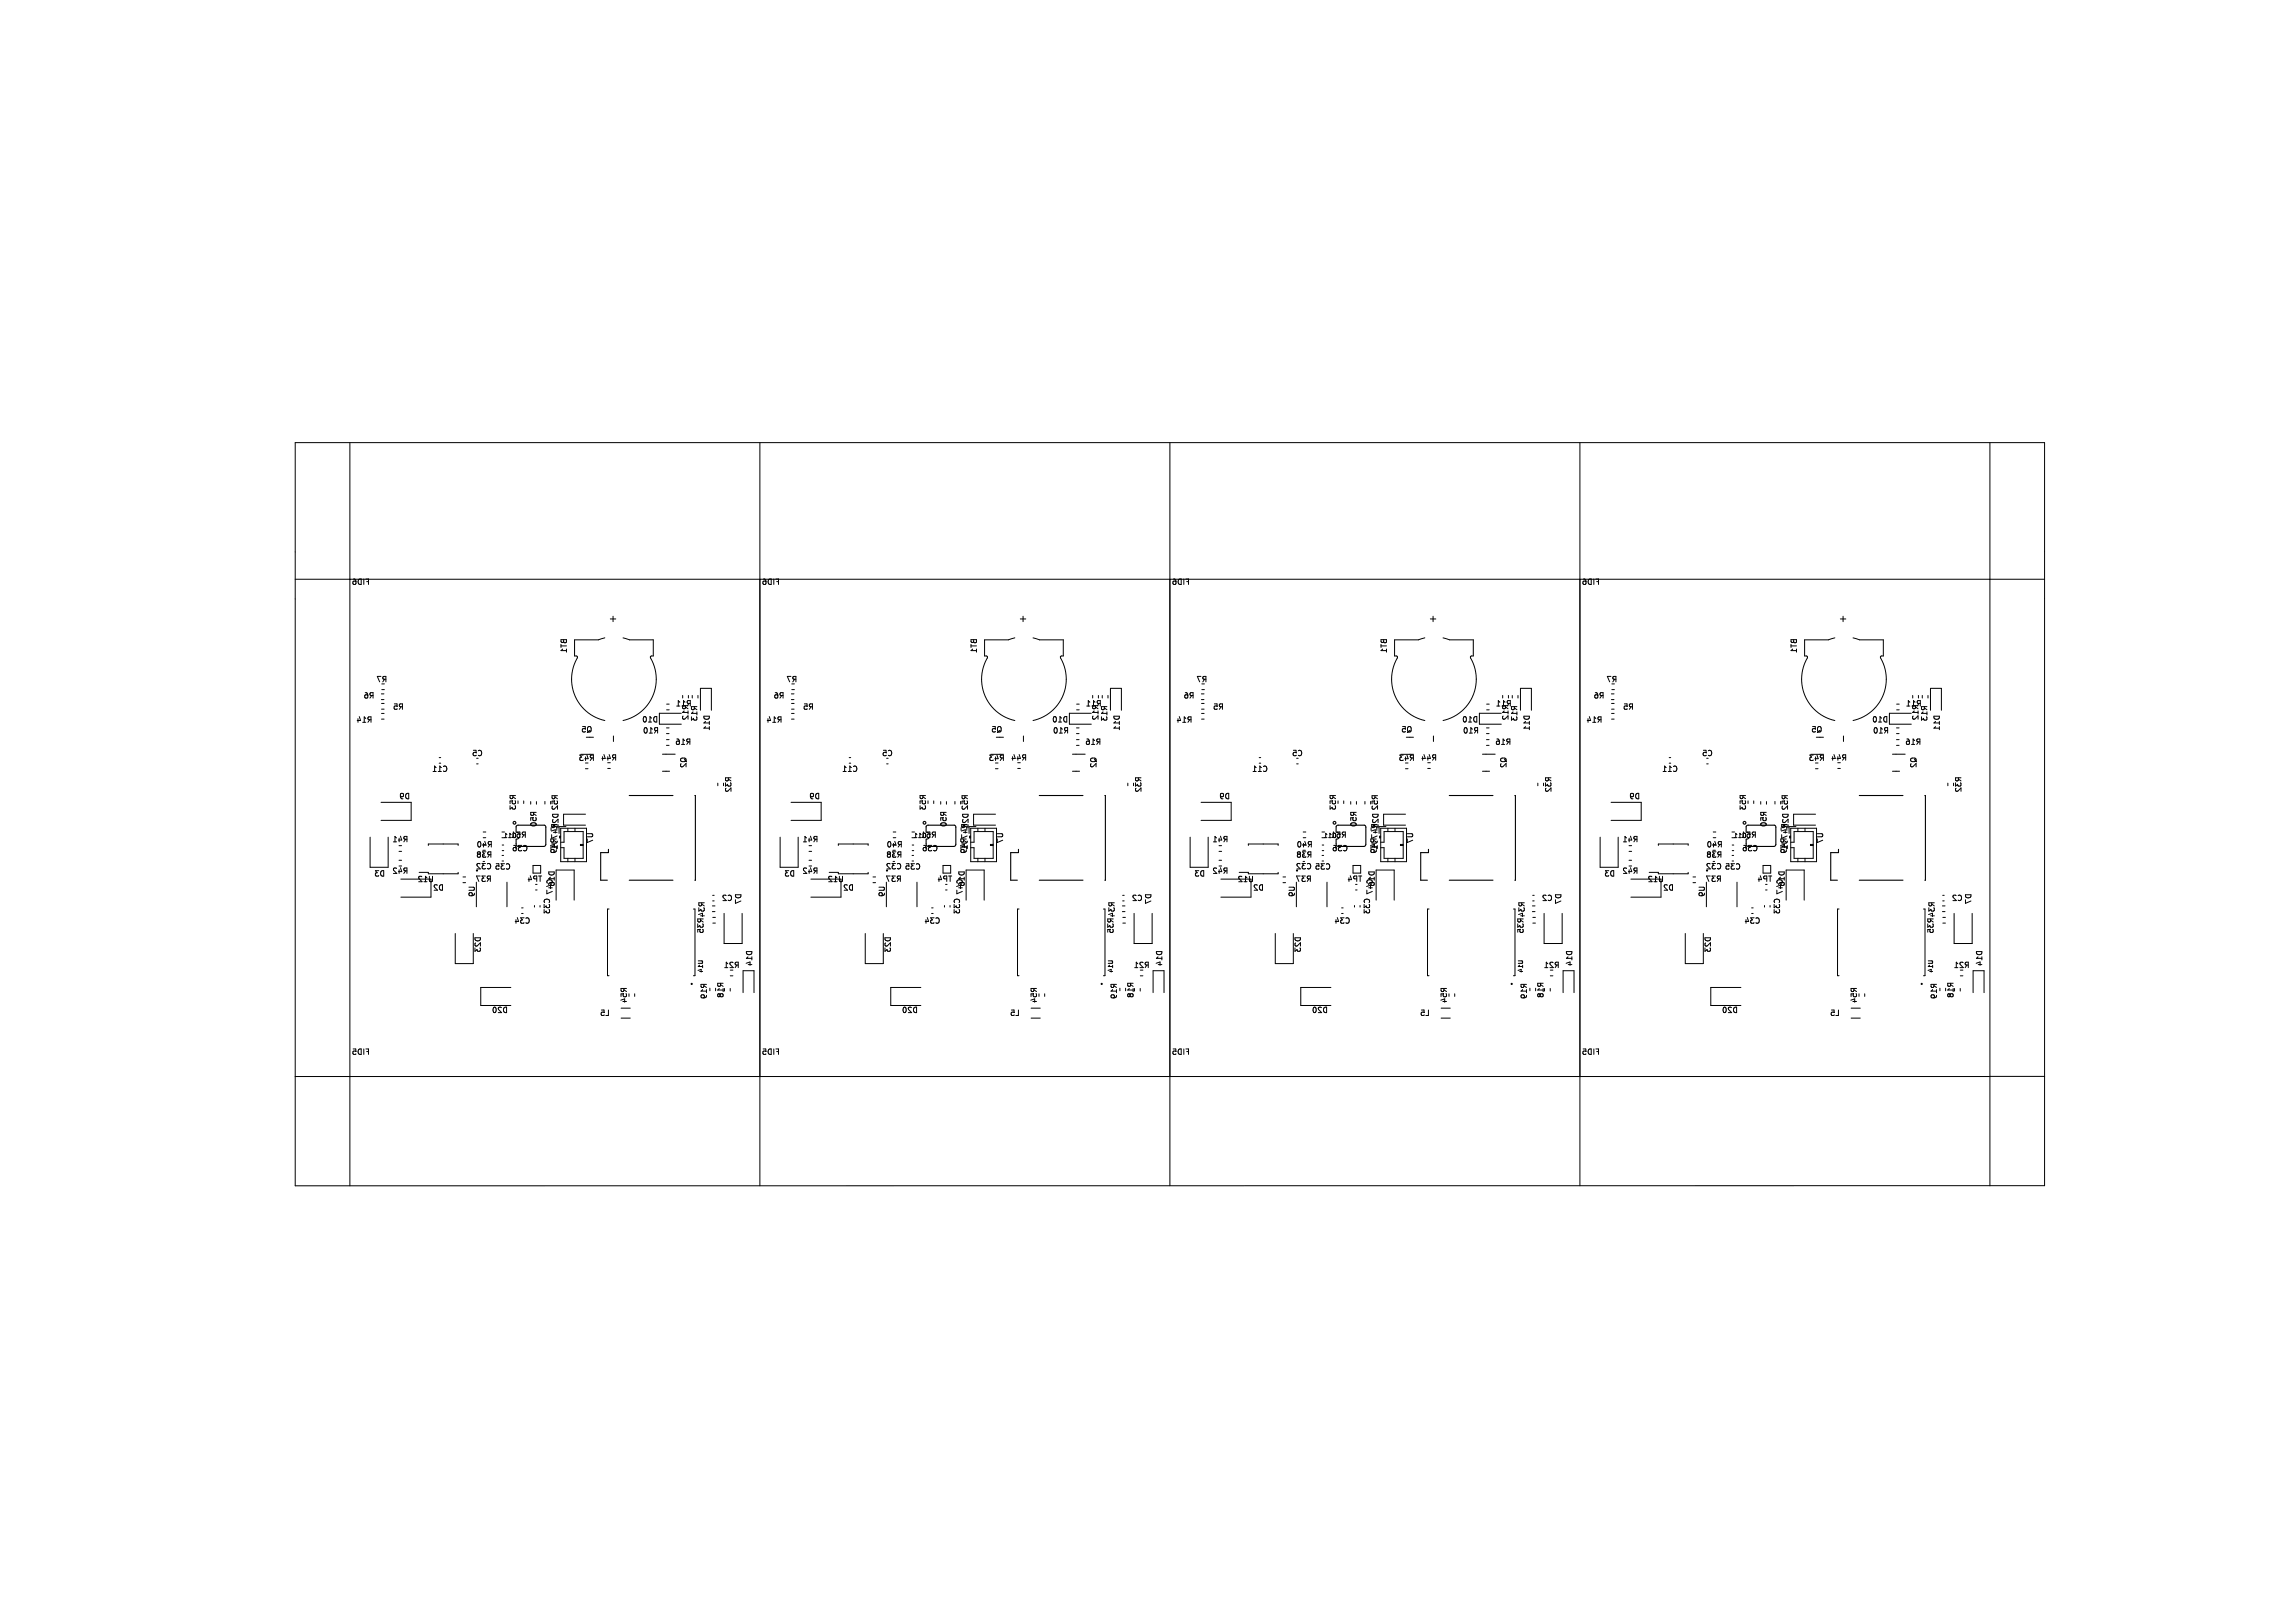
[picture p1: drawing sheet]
<svg xmlns="http://www.w3.org/2000/svg" width="420mm" height="297mm" viewBox="0 0 420 297" stroke-linecap="round" stroke-linejoin="round" font-family="sans-serif">
<defs><g id="words">
<g font-size="1.4">
<text x="64.3" y="107.2">FID6</text>
<text x="139.3" y="107.2">FID6</text>
<text x="214.3" y="107.2">FID6</text>
<text x="289.3" y="107.2">FID6</text>
<text x="103.9" y="119.6" transform="rotate(-90 103.9 119.6)">BT1</text>
<text x="178.9" y="119.6" transform="rotate(-90 178.9 119.6)">BT1</text>
<text x="253.9" y="119.6" transform="rotate(-90 253.9 119.6)">BT1</text>
<text x="328.9" y="119.6" transform="rotate(-90 328.9 119.6)">BT1</text>
<text x="68.8" y="125">R7</text>
<text x="143.8" y="125">R7</text>
<text x="218.8" y="125">R7</text>
<text x="293.8" y="125">R7</text>
<text x="66.4" y="128">R6</text>
<text x="71.8" y="130">R5</text>
<text x="123.5" y="129.4">R11</text>
<text x="126.1" y="131.9" transform="rotate(-90 126.1 131.9)">R12</text>
<text x="141.4" y="128">R6</text>
<text x="146.8" y="130">R5</text>
<text x="198.5" y="129.4">R11</text>
<text x="201.1" y="131.9" transform="rotate(-90 201.1 131.9)">R12</text>
<text x="216.4" y="128">R6</text>
<text x="221.8" y="130">R5</text>
<text x="273.5" y="129.4">R11</text>
<text x="276.1" y="131.9" transform="rotate(-90 276.1 131.9)">R12</text>
<text x="291.4" y="128">R6</text>
<text x="296.8" y="130">R5</text>
<text x="348.5" y="129.4">R11</text>
<text x="351.1" y="131.9" transform="rotate(-90 351.1 131.9)">R12</text>
<text x="65.1" y="132.4">R14</text>
<text x="106.2" y="134.2">Q5</text>
<text x="117.4" y="132.4">D10</text>
<text x="117.5" y="134.4">R10</text>
<text x="123.4" y="136.5">R16</text>
<text x="127.7" y="132.1" transform="rotate(-90 127.7 132.1)">R13</text>
<text x="130" y="133.8" transform="rotate(-90 130 133.8)">D11</text>
<text x="140.1" y="132.4">R14</text>
<text x="181.2" y="134.2">Q5</text>
<text x="192.4" y="132.4">D10</text>
<text x="192.5" y="134.4">R10</text>
<text x="198.4" y="136.5">R16</text>
<text x="202.7" y="132.1" transform="rotate(-90 202.7 132.1)">R13</text>
<text x="205" y="133.8" transform="rotate(-90 205 133.8)">D11</text>
<text x="215.1" y="132.4">R14</text>
<text x="256.2" y="134.2">Q5</text>
<text x="267.4" y="132.4">D10</text>
<text x="267.5" y="134.4">R10</text>
<text x="273.4" y="136.5">R16</text>
<text x="277.7" y="132.1" transform="rotate(-90 277.7 132.1)">R13</text>
<text x="280" y="133.8" transform="rotate(-90 280 133.8)">D11</text>
<text x="290.1" y="132.4">R14</text>
<text x="331.2" y="134.2">Q5</text>
<text x="342.4" y="132.4">D10</text>
<text x="342.5" y="134.4">R10</text>
<text x="348.4" y="136.5">R16</text>
<text x="352.7" y="132.1" transform="rotate(-90 352.7 132.1)">R13</text>
<text x="355" y="133.8" transform="rotate(-90 355 133.8)">D11</text>
<text x="78.9" y="141.4">C11</text>
<text x="86.3" y="138.5">C5</text>
<text x="105.8" y="139.4">R43</text>
<text x="109.9" y="139.4">R44</text>
<text x="125.7" y="140.6" transform="rotate(-90 125.7 140.6)">Q2</text>
<text x="153.9" y="141.4">C11</text>
<text x="161.3" y="138.5">C5</text>
<text x="180.8" y="139.4">R43</text>
<text x="184.9" y="139.4">R44</text>
<text x="200.7" y="140.6" transform="rotate(-90 200.7 140.6)">Q2</text>
<text x="228.9" y="141.4">C11</text>
<text x="236.3" y="138.5">C5</text>
<text x="255.8" y="139.4">R43</text>
<text x="259.9" y="139.4">R44</text>
<text x="275.7" y="140.6" transform="rotate(-90 275.7 140.6)">Q2</text>
<text x="303.9" y="141.4">C11</text>
<text x="311.3" y="138.5">C5</text>
<text x="330.8" y="139.4">R43</text>
<text x="334.9" y="139.4">R44</text>
<text x="350.7" y="140.6" transform="rotate(-90 350.7 140.6)">Q2</text>
<text x="73" y="146.4">D9</text>
<text x="94.5" y="148.3" transform="rotate(-90 94.5 148.3)">R53</text>
<text x="133.9" y="145.1" transform="rotate(-90 133.9 145.1)">R32</text>
<text x="148" y="146.4">D9</text>
<text x="169.5" y="148.3" transform="rotate(-90 169.5 148.3)">R53</text>
<text x="208.9" y="145.1" transform="rotate(-90 208.9 145.1)">R32</text>
<text x="223" y="146.4">D9</text>
<text x="244.5" y="148.3" transform="rotate(-90 244.5 148.3)">R53</text>
<text x="283.9" y="145.1" transform="rotate(-90 283.9 145.1)">R32</text>
<text x="298" y="146.4">D9</text>
<text x="319.5" y="148.3" transform="rotate(-90 319.5 148.3)">R53</text>
<text x="358.9" y="145.1" transform="rotate(-90 358.9 145.1)">R32</text>
<text x="71.7" y="154.3">R41</text>
<text x="87.1" y="155.2">R40</text>
<text x="93.3" y="153.5">R51</text>
<text x="93.6" y="155.9">C36</text>
<text x="98.3" y="151.4" transform="rotate(-90 98.3 151.4)">R50</text>
<text x="102.2" y="155.6" transform="rotate(-90 102.2 155.6)">J1</text>
<text x="102.3" y="151.8" transform="rotate(-90 102.3 151.8)">D21 R52</text>
<text x="108.7" y="154.4" transform="rotate(-90 108.7 154.4)">U7</text>
<text x="146.7" y="154.3">R41</text>
<text x="162.1" y="155.2">R40</text>
<text x="168.3" y="153.5">R51</text>
<text x="168.6" y="155.9">C36</text>
<text x="173.3" y="151.4" transform="rotate(-90 173.3 151.4)">R50</text>
<text x="177.2" y="155.6" transform="rotate(-90 177.2 155.6)">J1</text>
<text x="177.3" y="151.8" transform="rotate(-90 177.3 151.8)">D21 R52</text>
<text x="183.7" y="154.4" transform="rotate(-90 183.7 154.4)">U7</text>
<text x="221.7" y="154.3">R41</text>
<text x="237.1" y="155.2">R40</text>
<text x="243.3" y="153.5">R51</text>
<text x="243.6" y="155.9">C36</text>
<text x="248.3" y="151.4" transform="rotate(-90 248.3 151.4)">R50</text>
<text x="252.2" y="155.6" transform="rotate(-90 252.2 155.6)">J1</text>
<text x="252.3" y="151.8" transform="rotate(-90 252.3 151.8)">D21 R52</text>
<text x="258.7" y="154.4" transform="rotate(-90 258.7 154.4)">U7</text>
<text x="296.7" y="154.3">R41</text>
<text x="312.1" y="155.2">R40</text>
<text x="318.3" y="153.5">R51</text>
<text x="318.6" y="155.9">C36</text>
<text x="323.3" y="151.4" transform="rotate(-90 323.3 151.4)">R50</text>
<text x="327.2" y="155.6" transform="rotate(-90 327.2 155.6)">J1</text>
<text x="327.3" y="151.8" transform="rotate(-90 327.3 151.8)">D21 R52</text>
<text x="333.7" y="154.4" transform="rotate(-90 333.7 154.4)">U7</text>
<text x="68.4" y="160.6">D3</text>
<text x="71.7" y="160.1">R42</text>
<text x="76.3" y="161.6">U12</text>
<text x="86.9" y="161.5">R37</text>
<text x="87" y="159.2">C32 C35</text>
<text x="87" y="157.1">R38</text>
<text x="96.4" y="161.5">TP4</text>
<text x="102" y="156.3" transform="rotate(-90 102 156.3)">R49R47</text>
<text x="143.4" y="160.6">D3</text>
<text x="146.7" y="160.1">R42</text>
<text x="151.3" y="161.6">U12</text>
<text x="161.9" y="161.5">R37</text>
<text x="162" y="159.2">C32 C35</text>
<text x="162" y="157.1">R38</text>
<text x="171.4" y="161.5">TP4</text>
<text x="177" y="156.3" transform="rotate(-90 177 156.3)">R49R47</text>
<text x="218.4" y="160.6">D3</text>
<text x="221.7" y="160.1">R42</text>
<text x="226.3" y="161.6">U12</text>
<text x="236.9" y="161.5">R37</text>
<text x="237" y="159.2">C32 C35</text>
<text x="237" y="157.1">R38</text>
<text x="246.4" y="161.5">TP4</text>
<text x="252" y="156.3" transform="rotate(-90 252 156.3)">R49R47</text>
<text x="293.4" y="160.6">D3</text>
<text x="296.7" y="160.1">R42</text>
<text x="301.3" y="161.6">U12</text>
<text x="311.9" y="161.5">R37</text>
<text x="312" y="159.2">C32 C35</text>
<text x="312" y="157.1">R38</text>
<text x="321.4" y="161.5">TP4</text>
<text x="327" y="156.3" transform="rotate(-90 327 156.3)">R49R47</text>
<text x="79.1" y="163.1">D2</text>
<text x="87" y="164.2" transform="rotate(-90 87 164.2)">U9</text>
<text x="100.8" y="167.3" transform="rotate(-90 100.8 167.3)">C33</text>
<text x="101.3" y="163.8" transform="rotate(-90 101.3 163.8)">C47</text>
<text x="101.6" y="162.3" transform="rotate(-90 101.6 162.3)">D16</text>
<text x="132" y="165">C2</text>
<text x="135.8" y="165.5" transform="rotate(-90 135.8 165.5)">D7</text>
<text x="154.1" y="163.1">D2</text>
<text x="162" y="164.2" transform="rotate(-90 162 164.2)">U9</text>
<text x="175.8" y="167.3" transform="rotate(-90 175.8 167.3)">C33</text>
<text x="176.3" y="163.8" transform="rotate(-90 176.3 163.8)">C47</text>
<text x="176.6" y="162.3" transform="rotate(-90 176.6 162.3)">D16</text>
<text x="207" y="165">C2</text>
<text x="210.8" y="165.5" transform="rotate(-90 210.8 165.5)">D7</text>
<text x="229.1" y="163.1">D2</text>
<text x="237" y="164.2" transform="rotate(-90 237 164.2)">U9</text>
<text x="250.8" y="167.3" transform="rotate(-90 250.8 167.3)">C33</text>
<text x="251.3" y="163.8" transform="rotate(-90 251.3 163.8)">C47</text>
<text x="251.6" y="162.3" transform="rotate(-90 251.6 162.3)">D16</text>
<text x="282" y="165">C2</text>
<text x="285.8" y="165.5" transform="rotate(-90 285.8 165.5)">D7</text>
<text x="304.1" y="163.1">D2</text>
<text x="312" y="164.2" transform="rotate(-90 312 164.2)">U9</text>
<text x="325.8" y="167.3" transform="rotate(-90 325.8 167.3)">C33</text>
<text x="326.3" y="163.8" transform="rotate(-90 326.3 163.8)">C47</text>
<text x="326.6" y="162.3" transform="rotate(-90 326.6 162.3)">D16</text>
<text x="357" y="165">C2</text>
<text x="360.8" y="165.5" transform="rotate(-90 360.8 165.5)">D7</text>
<text x="94" y="169.2">C34</text>
<text x="128.9" y="170.9" transform="rotate(-90 128.9 170.9)">R35 R34</text>
<text x="169" y="169.2">C34</text>
<text x="203.9" y="170.9" transform="rotate(-90 203.9 170.9)">R35 R34</text>
<text x="244" y="169.2">C34</text>
<text x="278.9" y="170.9" transform="rotate(-90 278.9 170.9)">R35 R34</text>
<text x="319" y="169.2">C34</text>
<text x="353.9" y="170.9" transform="rotate(-90 353.9 170.9)">R35 R34</text>
<text x="88.1" y="174.4" transform="rotate(-90 88.1 174.4)">D23</text>
<text x="132.3" y="177.3">R21</text>
<text x="137.8" y="176.9" transform="rotate(-90 137.8 176.9)">D14</text>
<text x="163.1" y="174.4" transform="rotate(-90 163.1 174.4)">D23</text>
<text x="207.3" y="177.3">R21</text>
<text x="212.8" y="176.9" transform="rotate(-90 212.8 176.9)">D14</text>
<text x="238.1" y="174.4" transform="rotate(-90 238.1 174.4)">D23</text>
<text x="282.3" y="177.3">R21</text>
<text x="287.8" y="176.9" transform="rotate(-90 287.8 176.9)">D14</text>
<text x="313.1" y="174.4" transform="rotate(-90 313.1 174.4)">D23</text>
<text x="357.3" y="177.3">R21</text>
<text x="362.8" y="176.9" transform="rotate(-90 362.8 176.9)">D14</text>
<text x="89.9" y="185.5">D20</text>
<text x="114.8" y="183.6" transform="rotate(-90 114.8 183.6)">R54</text>
<text x="129.5" y="182.9" transform="rotate(-90 129.5 182.9)">R19</text>
<text x="132.5" y="182.7" transform="rotate(-90 132.5 182.7)">R18</text>
<text x="164.9" y="185.5">D20</text>
<text x="189.8" y="183.6" transform="rotate(-90 189.8 183.6)">R54</text>
<text x="204.5" y="182.9" transform="rotate(-90 204.5 182.9)">R19</text>
<text x="207.5" y="182.7" transform="rotate(-90 207.5 182.7)">R18</text>
<text x="239.9" y="185.5">D20</text>
<text x="264.8" y="183.6" transform="rotate(-90 264.8 183.6)">R54</text>
<text x="279.5" y="182.9" transform="rotate(-90 279.5 182.9)">R19</text>
<text x="282.5" y="182.7" transform="rotate(-90 282.5 182.7)">R18</text>
<text x="314.9" y="185.5">D20</text>
<text x="339.8" y="183.6" transform="rotate(-90 339.8 183.6)">R54</text>
<text x="354.5" y="182.9" transform="rotate(-90 354.5 182.9)">R19</text>
<text x="357.5" y="182.7" transform="rotate(-90 357.5 182.7)">R18</text>
<text x="109.7" y="186.1">L5</text>
<text x="184.7" y="186.1">L5</text>
<text x="259.7" y="186.1">L5</text>
<text x="334.7" y="186.1">L5</text>
<text x="64.3" y="193.2">FID5</text>
<text x="139.3" y="193.2">FID5</text>
<text x="214.3" y="193.2">FID5</text>
<text x="289.3" y="193.2">FID5</text>
</g>
<g font-size="1.1">
<text x="92" y="153.5">U11</text>
<text x="167" y="153.5">U11</text>
<text x="242" y="153.5">U11</text>
<text x="317" y="153.5">U11</text>
<text x="128.7" y="178.1" transform="rotate(-90 128.7 178.1)">U14</text>
<text x="203.7" y="178.1" transform="rotate(-90 203.7 178.1)">U14</text>
<text x="278.7" y="178.1" transform="rotate(-90 278.7 178.1)">U14</text>
<text x="353.7" y="178.1" transform="rotate(-90 353.7 178.1)">U14</text>
</g>
</g></defs>
<g fill="none" stroke="#000" stroke-width=".18">
<path d="M54 81h320v136h-320zM64 81v25M139 81v25M214 81v25M289 81v25M364 81v25h10M54 106h10M64 106h75v91h-75zM110.6 116.7l-1.1 .4h-4.4v2.9l.4 .1 .1 .1a7.9 7.9 0 0 0 5 11.7M111.6 113.3h1M112.1 112.8v1M114 116.7l1.1 .4h4.4v2.9h-.4l-.1 .2a7.8 7.8 0 0 1-5 11.7"/>
<path d="M139 106h75v91h-75zM185.6 116.7l-1.2 .4h-4.3v2.9l.4 .1 .1 .1a7.9 7.9 0 0 0 5 11.7M186.6 113.3h1M187.1 112.8v1M189 116.7l1.1 .4h4.4v2.9h-.4l-.1 .2a7.8 7.8 0 0 1-5 11.7M214 106h75v91h-75zM260.6 116.7l-1.1 .4h-4.4v2.9l.4 .1 .1 .1a7.9 7.9 0 0 0 5 11.7M261.6 113.3h1M262.1 112.8v1M264 116.7l1.2 .4h4.3v2.9h-.4l-.1 .2a7.8 7.8 0 0 1-5 11.7M289 106h75v91h-75zM335.6 116.7l-1.2 .4h-4.3v2.9l.4 .1 .1 .1a7.9 7.9 0 0 0 5 11.7"/>
<path d="M336.6 113.3h1M337.1 112.8v1M339 116.7l1.1 .4h4.4v2.9h-.4l-.1 .2a7.8 7.8 0 0 1-5 11.7M69.8 128h.4M69.8 127h.4M69.8 131.6h.5M69.8 130.6h.5M69.8 129.8h.5M69.8 128.7h.5M69.8 126.2h.5M80.3 138.6h.3M80.3 139.7h.3"/>
<path d="M87.2 139.8h.3M107.2 134.9h1.3M112.2 134.7v1M121.2 138h2.3M121.9 134.2h.5M121.9 133.2h.5M121.9 136.4h.5M121.9 135.4h.5M121.9 128.9h.5M121.9 129.9h.5M124.6 130.5h-4v2h4M124.9 127.3v.4"/>
<path d="M125.9 127.3v.4M126.6 127.3v.4M127.7 127.3v.4M128.1 130v-4h2v4M144.8 128h.4M144.8 127h.4M144.8 131.6h.5M144.8 130.6h.5M144.8 129.8h.5M144.8 128.7h.5M144.8 126.2h.5M155.3 138.6h.3"/>
<path d="M155.3 139.7h.3M162.2 139.8h.3M182.3 134.9h1.3M187.2 134.7v1M196.2 138h2.3M196.9 134.2h.5M196.9 133.2h.5M196.9 136.4h.5M196.9 135.4h.5M196.9 128.9h.5M196.9 129.9h.5M199.6 130.5h-4v2h4"/>
<path d="M199.9 127.3v.4M200.9 127.3v.4M201.6 127.3v.4M202.7 127.3v.4M203.1 130v-4h2v4M219.8 128h.4M219.8 127h.4M219.8 131.6h.5M219.8 130.6h.5M219.8 129.8h.5M219.8 128.7h.5M219.8 126.2h.5"/>
<path d="M230.3 138.6h.3M230.3 139.7h.3M237.2 139.8h.3M257.3 134.9h1.2M262.2 134.7v1M271.2 138h2.3M271.9 134.2h.5M271.9 133.2h.5M271.9 136.4h.5M271.9 135.4h.5M271.9 128.9h.5M271.9 129.9h.5"/>
<path d="M274.6 130.5h-4v2h4M274.9 127.3v.4M275.9 127.3v.4M276.6 127.3v.4M277.7 127.3v.4M278.1 130v-4h2v4M294.8 128h.4M294.8 127h.4M294.8 131.6h.5M294.8 130.6h.5M294.8 129.8h.5M294.8 128.7h.5"/>
<path d="M294.8 126.2h.5M305.3 138.6h.3M305.3 139.7h.3M312.2 139.8h.3M332.2 134.9h1.4M337.2 134.7v1M346.2 138h2.3M346.9 134.2h.5M346.9 133.2h.5M346.9 136.4h.5M346.9 135.4h.5M346.9 128.9h.5"/>
<path d="M346.9 129.9h.5M349.6 130.5h-4v2h4M349.9 127.3v.4M350.9 127.3v.4M351.6 127.3v.4M352.7 127.3v.4M353.1 130v-4h2v4M67.7 153.2v5.5h3.3v-5.5M69.7 146.8h5.5v3.3h-5.5M73 157.4h.5M73 158.5h.5M73 155.8h.5"/>
<path d="M76.7 159.6h1.7v.3h5.4v-.3M78.4 154.7v-.2h5.4v.2M81.7 140.4v.5M88.4 157.6h.2M88.4 153.3h.5M88.4 152.3h.5M91.8 152.3h.5M91.8 156.5h.3M91.8 157.6h.3M91.9 154.6h.2M91.9 155.7h.2M95.8 146.6v.4"/>
<path d="M97.1 146.7v.5M97.5 158.4h1.4v1.4h-1.4zM98.1 146.7v.5M99.7 146.7v.4M100.7 146.7v.4M102.3 151.3h1.2M102.6 151.6h4.7v6.1h-4.7zM102.6 154.1h.6v-1.9h3.5v4.9h-3.5v-2h-.6M103.9 151.6v.6M103.9 157.1v.6M105.2 151.6v.6M105.2 157.1v.6"/>
<path d="M106.2 154.6h.5M106.7 154.5h-.5v.2h.5M107.1 140.7h.5M107.1 149h-4v2h4M111.2 140.6h.4M121.2 141.1h1.3M131.3 143.3v.5M132.3 143.3v.5M142.7 153.2v5.5h3.3v-5.5M144.7 146.8h5.5v3.3h-5.5M148 157.4h.5M148 158.5h.5"/>
<path d="M148 155.8h.5M151.7 159.6h1.6v.3h5.5v-.3M153.3 154.7v-.2h5.5v.2M156.7 140.4v.5M163.4 157.6h.2M163.4 153.3h.5M163.4 152.3h.5M166.8 152.3h.5M166.8 156.5h.3M166.8 157.6h.3M166.9 154.6h.2M166.9 155.7h.2"/>
<path d="M170.8 146.6v.4M172.1 146.7v.5M172.5 158.4h1.4v1.4h-1.4zM173.1 146.7v.5M174.7 146.7v.4M175.7 146.7v.4M177.3 151.3h1.2M177.6 151.6h4.7v6.1h-4.7zM177.6 154.1h.6v-1.9h3.5v4.9h-3.5v-2h-.6M178.9 151.6v.6M178.9 157.1v.6M180.2 151.6v.6"/>
<path d="M180.2 157.1v.6M181.2 154.6h.5M181.7 154.5h-.5v.2h.5M182.1 140.7h.5M182.1 149h-4v2h4M186.2 140.6h.4M196.2 141.1h1.3M206.3 143.3v.5M207.3 143.3v.5M217.7 153.2v5.5h3.3v-5.5M219.7 146.8h5.5v3.3h-5.5M223 157.4h.5"/>
<path d="M223 158.5h.5M223 155.8h.5M226.7 159.6h1.7v.3h5.4v-.3M228.4 154.7v-.2h5.4v.2M231.7 140.4v.5M238.4 157.6h.2M238.4 153.3h.5M238.4 152.3h.5M241.8 152.3h.5M241.8 156.5h.3M241.8 157.6h.3M241.9 154.6h.2"/>
<path d="M241.9 155.7h.2M245.8 146.6v.4M247.1 146.7v.5M247.5 158.4h1.4v1.4h-1.4zM248.1 146.7v.5M249.7 146.7v.4M250.7 146.7v.4M252.3 151.3h1.2M252.6 151.6h4.7v6.1h-4.7zM252.6 154.1h.6v-1.9h3.5v4.9h-3.5v-2h-.6M253.9 151.6v.6M253.9 157.1v.6"/>
<path d="M255.2 151.6v.6M255.2 157.1v.6M256.2 154.6h.5M256.7 154.5h-.5v.2h.5M257.1 140.7h.5M257.1 149h-4v2h4M261.2 140.6h.4M271.2 141.1h1.3M281.3 143.3v.5M282.3 143.3v.5M292.7 153.2v5.5h3.3v-5.5M294.7 146.8h5.5v3.3h-5.5"/>
<path d="M298 157.4h.5M298 158.5h.5M298 155.8h.5M301.7 159.6h1.6v.3h5.5v-.3M303.3 154.7v-.2h5.5v.2M306.7 140.4v.5M313.4 157.6h.2M313.4 153.3h.5M313.4 152.3h.5M316.8 152.3h.5M316.8 156.5h.3M316.8 157.6h.3"/>
<path d="M316.9 154.6h.2M316.9 155.7h.2M320.8 146.6v.4M322.1 146.7v.5M322.5 158.4h1.4v1.4h-1.4zM323.1 146.7v.5M324.7 146.7v.4M325.7 146.7v.4M327.3 151.3h1.2M327.6 151.6h4.7v6.1h-4.7zM327.6 154.1h.6v-1.9h3.5v4.9h-3.5v-2h-.6M328.9 151.6v.6"/>
<path d="M328.9 157.1v.6M330.2 151.6v.6M330.2 157.1v.6M331.2 154.6h.5M331.7 154.5h-.5v.2h.5M332.1 140.7h.5M332.1 149h-4v2h4M336.2 140.6h.4M346.2 141.1h1.3M356.3 143.3v.5M357.3 143.3v.5M73.3 160.9h5.5v3.3h-5.5"/>
<path d="M83.3 170.8v5.5h3.3v-5.5M84.7 161.5h.5M84.7 160.5h.5M87.1 161.4v4.5M92.7 161.4v4.5M95.4 167.2h.3M95.4 166.1h.3M97.8 165.7v.3M98 162.9h.2M98.8 165.7v.3M101.7 164.7v-5.5h3.3v5.5M111.4 166.3h-.3v12.3h.3"/>
<path d="M126.8 166.3h.3v12.3h-.3M130.3 166.8h.5M130.3 165.8h.5M130.4 163.8h.2M130.4 164.9h.2M130.4 168.9h.5M130.4 167.9h.5M132.5 167.2v5.5h3.3v-5.5M133.6 178.6h.5M148.3 160.9h5.5v3.3h-5.5M158.3 170.8v5.5h3.3v-5.5M159.7 161.5h.5"/>
<path d="M159.7 160.5h.5M162.1 161.4v4.5M167.7 161.4v4.5M170.4 167.2h.3M170.4 166.1h.3M172.8 165.7v.3M173 162.9h.2M173.8 165.7v.3M176.7 164.7v-5.5h3.3v5.5M186.4 166.3h-.3v12.3h.3M201.8 166.3h.3v12.3h-.3M205.3 166.8h.5"/>
<path d="M205.3 165.8h.5M205.4 163.8h.2M205.4 164.9h.2M205.4 168.9h.5M205.4 167.9h.5M207.4 167.2v5.5h3.3v-5.5M208.6 178.6h.5M223.3 160.9h5.5v3.3h-5.5M233.3 170.8v5.5h3.3v-5.5M234.7 161.5h.5M234.7 160.5h.5M237.1 161.4v4.5"/>
<path d="M242.7 161.4v4.5M245.4 167.2h.3M245.4 166.1h.3M247.8 165.7v.3M248 162.9h.2M248.8 165.7v.3M251.7 164.7v-5.5h3.3v5.5M261.4 166.3h-.3v12.3h.3M276.8 166.3h.3v12.3h-.3M280.3 166.8h.5M280.3 165.8h.5M280.4 163.8h.2"/>
<path d="M280.4 164.9h.2M280.4 168.9h.5M280.4 167.9h.5M282.5 167.2v5.5h3.2v-5.5M283.6 178.6h.5M298.3 160.9h5.5v3.3h-5.5M308.3 170.8v5.5h3.3v-5.5M309.7 161.5h.5M309.7 160.5h.5M312.1 161.4v4.5M317.7 161.4v4.5M320.4 167.2h.3"/>
<path d="M320.4 166.1h.3M322.8 165.7v.3M323 162.9h.2M323.8 165.7v.3M326.7 164.7v-5.5h3.3v5.5M336.4 166.3h-.3v12.3h.3M351.8 166.3h.3v12.3h-.3M355.3 166.8h.5M355.3 165.8h.5M355.4 163.8h.2M355.4 164.9h.2M355.4 168.9h.5"/>
<path d="M355.4 167.9h.5M357.4 167.2v5.5h3.4v-5.5M358.6 178.6h.5M54 197h10v20M93.4 180.7h-5.5v3.3h5.5M113.6 186.3h1.7M113.6 184.5h1.7M116.1 181.9v.4M130.9 180.8v.5M133.6 180.9v.5M135.9 181.6v-4h2v4M139 197v20"/>
<path d="M168.4 180.7h-5.5v3.3h5.5M188.6 186.3h1.7M188.6 184.5h1.7M191.1 181.9v.4M205.9 180.8v.5M208.6 180.9v.5M210.9 181.6v-4h2v4M214 197v20M243.5 180.7h-5.6v3.3h5.6M263.6 186.3h1.7M263.6 184.5h1.7M266.1 181.9v.4"/>
<path d="M280.9 180.8v.5M283.6 180.9v.5M285.9 181.6v-4h2v4M289 197v20M318.4 180.7h-5.5v3.3h5.5M338.6 186.3h1.7M338.6 184.5h1.7M341.1 181.9v.4M355.9 180.8v.5M358.6 180.9v.5M360.9 181.6v-4h2v4M364 197v20"/>
<path d="M364 197h10"/>
</g>
<g fill="none" stroke="#000" stroke-width=".2">
<path d="M94.4 152.3v-1l.3-.3h4.9l.2 .3v3.2l-.1 .3-4.9 .1-.3-.2-.1-.3M94.4 153.6v.8M111.3 155.4v.6h-1.4v5.1h1.2M115.1 145.6h8M127.1 145.6h.1v15.5h-.1M169.4 152.3v-1l.3-.3h4.9l.2 .3v3.2l-.1 .3-4.9 .1-.3-.2-.1-.3M169.4 153.6v.8M186.3 155.4v.6h-1.4v5.1h1.2M190.1 145.6h8M202.1 145.6h.1v15.5h-.1M244.4 152.3v-1l.3-.3h4.9l.2 .3v3.2l-.1 .3-4.9 .1-.3-.2-.1-.3M244.4 153.6v.8"/>
<path d="M261.3 155.4v.6h-1.4v5.1h1.2M265.1 145.6h8M277.1 145.6h.1v15.5h-.1M319.4 152.3v-1l.3-.3h4.9l.2 .3v3.2l-.1 .3-4.9 .1-.3-.2-.1-.3M319.4 153.6v.8M336.3 155.4v.6h-1.4v5.1h1.2M340.1 145.6h8M352.1 145.6h.1v15.5h-.1M115.1 161.1h8M190.1 161.1h8M265.1 161.1h8M340.1 161.1h8"/>
<circle cx="94.1" cy="150.6" r=".25"/>
<circle cx="169.1" cy="150.6" r=".25"/>
<circle cx="244.1" cy="150.6" r=".25"/>
<circle cx="319.1" cy="150.6" r=".25"/>
<circle cx="126.5" cy="180.1" r=".1"/>
<circle cx="201.5" cy="180.1" r=".1"/>
<circle cx="276.5" cy="180" r=".1"/>
<circle cx="351.5" cy="180.1" r=".1"/>
</g>
<use href="#words"/>
</svg>
